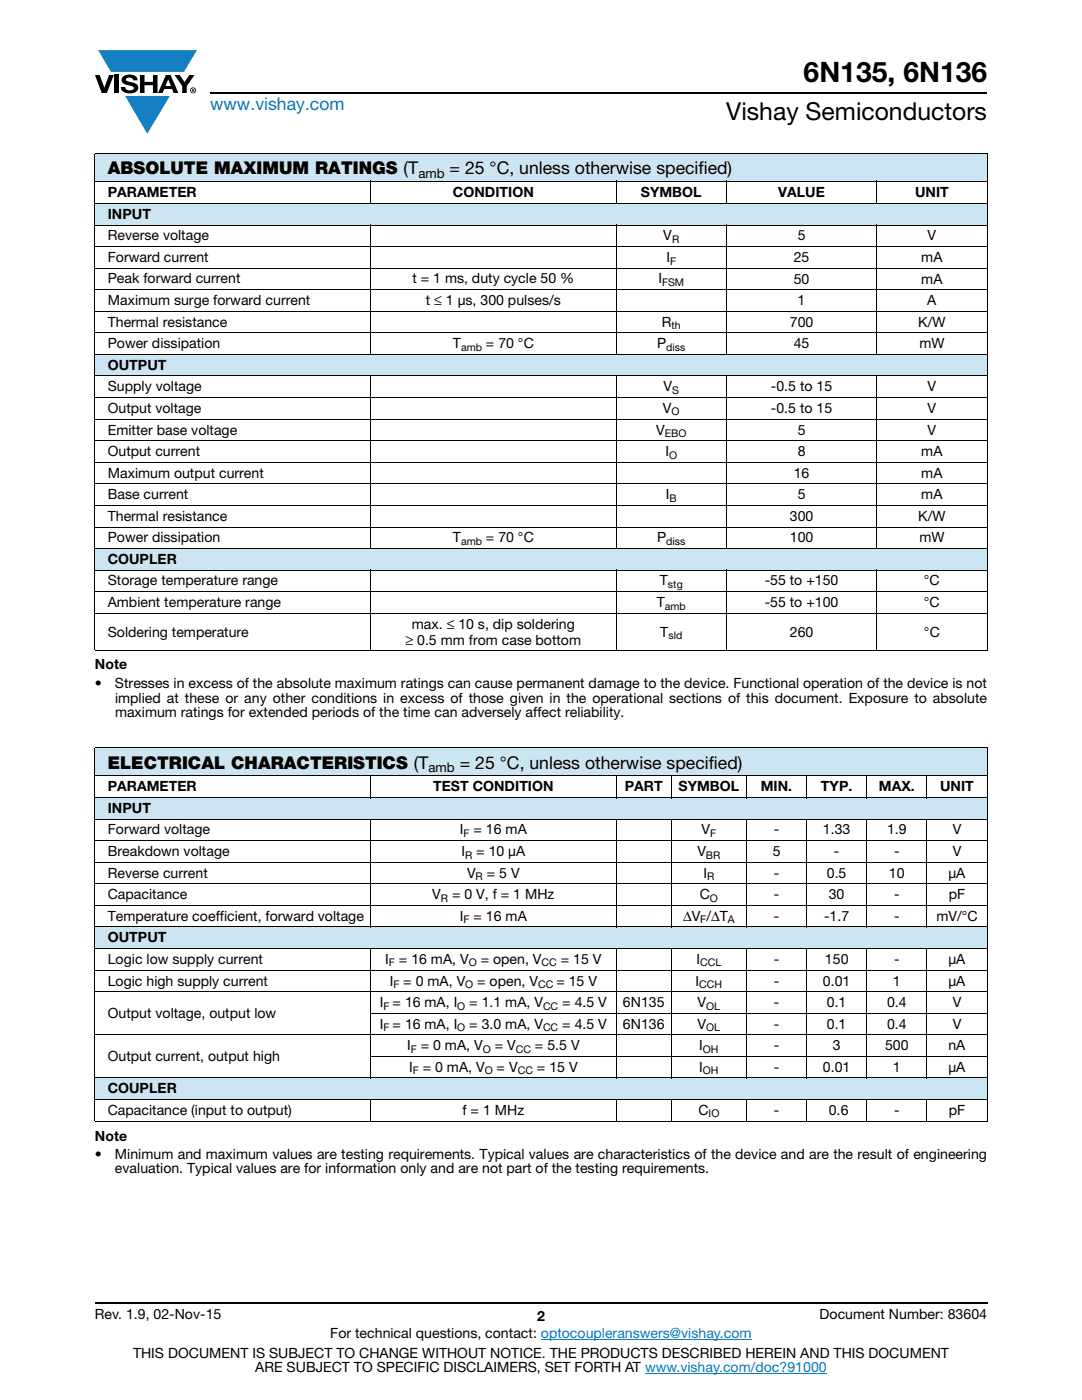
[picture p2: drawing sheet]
<svg xmlns="http://www.w3.org/2000/svg" width="216mm" height="279mm" viewBox="0 0 216 279" stroke-linecap="round" stroke-linejoin="round" font-family="sans-serif">
<defs><g id="words">
<text font-size="5.6" x="160.4" y="16.4">6N135, 6N136</text>
<text font-size="4.9" x="144.9" y="24">Vishay Semiconductors</text>
<text font-size="3.5" fill="#007ec4" x="42" y="21.9">www.vishay.com</text>
<g font-size="3.5">
<text x="21.5" y="34.8">ABSOLUTE MAXIMUM RATINGS (T</text>
<text x="89.7" y="34.8">= 25 °C, unless otherwise specified)</text>
<text x="21.5" y="153.4">ELECTRICAL CHARACTERISTICS (T</text>
<text x="91.7" y="153.4">= 25 °C, unless otherwise specified)</text>
</g>
<g font-size="2.8">
<text x="21.5" y="39.3">PARAMETER</text>
<text x="90.4" y="39.3">CONDITION</text>
<text x="127.9" y="39.3">SYMBOL</text>
<text x="155.3" y="39.3">VALUE</text>
<text x="182.6" y="39.3">UNIT</text>
<text x="21.5" y="43.7">INPUT</text>
<text x="21.5" y="48">Reverse voltage</text>
<text x="132.4" y="48">V</text>
<text x="159.2" y="48">5</text>
<text x="185.1" y="48">V</text>
<text x="21.5" y="52.3">Forward current</text>
<text x="133" y="52.3">I</text>
<text x="158.4" y="52.3">25</text>
<text x="183.8" y="52.3">mA</text>
<text x="21.5" y="56.6">Peak forward current</text>
<text x="82.3" y="56.6">t = 1 ms, duty cycle 50 %</text>
<text x="131.4" y="56.6">I</text>
<text x="158.4" y="56.6">50</text>
<text x="183.8" y="56.6">mA</text>
<text x="21.5" y="65.2">Thermal resistance</text>
<text x="21.5" y="60.9">Maximum surge forward current</text>
<text x="85" y="60.9">t ≤ 1 μs, 300 pulses/s</text>
<text x="132.1" y="65.2">R</text>
<text x="157.6" y="65.2">700</text>
<text x="159.2" y="60.9">1</text>
<text x="183.2" y="65.2">K/W</text>
<text x="185" y="60.9">A</text>
<text x="21.5" y="69.5">Power dissipation</text>
<text x="90.4" y="69.5">T</text>
<text x="97" y="69.5">= 70 °C</text>
<text x="131.1" y="69.5">P</text>
<text x="158.4" y="69.5">45</text>
<text x="183.4" y="69.5">mW</text>
<text x="21.5" y="73.8">OUTPUT</text>
<text x="21.5" y="82.4">Output voltage</text>
<text x="21.5" y="78.1">Supply voltage</text>
<text x="132.3" y="82.4">V</text>
<text x="132.4" y="78.1">V</text>
<text x="153.8" y="78.1">-0.5 to 15</text>
<text x="153.8" y="82.4">-0.5 to 15</text>
<text x="185.1" y="78.1">V</text>
<text x="185.1" y="82.4">V</text>
<text x="21.5" y="86.7">Emitter base voltage</text>
<text x="130.9" y="86.7">V</text>
<text x="159.2" y="86.7">5</text>
<text x="185.1" y="86.7">V</text>
<text x="21.5" y="91">Output current</text>
<text x="21.5" y="95.3">Maximum output current</text>
<text x="132.8" y="91">I</text>
<text x="158.4" y="95.3">16</text>
<text x="159.2" y="91">8</text>
<text x="183.8" y="91">mA</text>
<text x="183.8" y="95.3">mA</text>
<text x="21.5" y="99.6">Base current</text>
<text x="132.9" y="99.6">I</text>
<text x="159.2" y="99.6">5</text>
<text x="183.8" y="99.6">mA</text>
<text x="21.5" y="103.9">Thermal resistance</text>
<text x="157.6" y="103.9">300</text>
<text x="183.2" y="103.9">K/W</text>
<text x="21.5" y="112.5">COUPLER</text>
<text x="21.5" y="108.2">Power dissipation</text>
<text x="90.4" y="108.2">T</text>
<text x="97" y="108.2">= 70 °C</text>
<text x="131.1" y="108.2">P</text>
<text x="157.6" y="108.2">100</text>
<text x="183.4" y="108.2">mW</text>
<text x="21.5" y="116.8">Storage temperature range</text>
<text x="131.7" y="116.8">T</text>
<text x="152.6" y="116.8">-55 to +150</text>
<text x="184.4" y="116.8">°C</text>
<text x="21.5" y="121.2">Ambient temperature range</text>
<text x="82.2" y="125.5">max. ≤ 10 s, dip soldering</text>
<text x="131" y="121.2">T</text>
<text x="152.6" y="121.2">-55 to +100</text>
<text x="184.4" y="121.2">°C</text>
<text x="21.5" y="127">Soldering temperature</text>
<text x="80.9" y="128.6">≥ 0.5 mm from case bottom</text>
<text x="131.7" y="127">T</text>
<text x="157.6" y="127">260</text>
<text x="184.4" y="127">°C</text>
<text x="18.9" y="133.5">Note</text>
<text x="18.9" y="137.4">•</text>
<text x="22.9" y="137.4">Stresses in excess of the absolute maximum ratings can cause permanent damage to the device. Functional operation of the device is not</text>
<text x="22.9" y="143">maximum ratings for extended periods of the time can adversely affect reliability.</text>
<text x="22.9" y="140.2">implied at these or any other conditions in excess of those given in the operational sections of this document. Exposure to absolute</text>
<text x="21.5" y="157.9">PARAMETER</text>
<text x="86.4" y="157.9">TEST CONDITION</text>
<text x="124.7" y="157.9">PART</text>
<text x="135.4" y="157.9">SYMBOL</text>
<text x="151.8" y="157.9">MIN.</text>
<text x="163.8" y="157.9">TYP.</text>
<text x="175.4" y="157.9">MAX.</text>
<text x="187.6" y="157.9">UNIT</text>
<text x="21.5" y="162.2">INPUT</text>
<text x="21.5" y="166.5">Forward voltage</text>
<text x="91.8" y="166.5">I</text>
<text x="94.5" y="166.5">= 16 mA</text>
<text x="140" y="166.5">V</text>
<text x="154.4" y="166.5">-</text>
<text x="164.2" y="166.5">1.33</text>
<text x="177" y="166.5">1.9</text>
<text x="190.1" y="166.5">V</text>
<text x="21.5" y="170.9">Breakdown voltage</text>
<text x="92.1" y="170.9">I</text>
<text x="95" y="170.9">= 10 μA</text>
<text x="139.1" y="170.9">V</text>
<text x="154.2" y="170.9">5</text>
<text x="166.4" y="170.9">-</text>
<text x="178.4" y="170.9">-</text>
<text x="190.1" y="170.9">V</text>
<text x="21.5" y="179.5">Capacitance</text>
<text x="21.5" y="175.2">Reverse current</text>
<text x="86.3" y="179.5">V</text>
<text x="90.2" y="179.5">= 0 V, f = 1 MHz</text>
<text x="93.2" y="175.2">V</text>
<text x="97.2" y="175.2">= 5 V</text>
<text x="139.6" y="179.5">C</text>
<text x="140.4" y="175.2">I</text>
<text x="154.4" y="175.2">-</text>
<text x="154.4" y="179.5">-</text>
<text x="165" y="175.2">0.5</text>
<text x="165.4" y="179.5">30</text>
<text x="177.4" y="175.2">10</text>
<text x="178.4" y="179.5">-</text>
<text x="189.3" y="175.2">μA</text>
<text x="189.3" y="179.5">pF</text>
<text x="21.5" y="183.8">Temperature coefficient, forward voltage</text>
<text x="91.8" y="183.8">I</text>
<text x="94.5" y="183.8">= 16 mA</text>
<text x="136.3" y="183.8">ΔV /ΔT</text>
<text x="154.4" y="183.8">-</text>
<text x="164.4" y="183.8">-1.7</text>
<text x="178.4" y="183.8">-</text>
<text x="186.8" y="183.8">mV/°C</text>
<text x="21.5" y="188.1">OUTPUT</text>
<text x="21.5" y="196.7">Logic high supply current</text>
<text x="21.5" y="192.4">Logic low supply current</text>
<text x="76.9" y="192.4">I</text>
<text x="77.8" y="196.7">I</text>
<text x="79.6" y="192.4">= 16 mA, V</text>
<text x="80.5" y="196.7">= 0 mA, V</text>
<text x="95.2" y="196.7">= open, V</text>
<text x="95.9" y="192.4">= open, V</text>
<text x="111" y="196.7">= 15 V</text>
<text x="111.9" y="192.4">= 15 V</text>
<text x="138.8" y="196.7">I</text>
<text x="139" y="192.4">I</text>
<text x="154.4" y="192.4">-</text>
<text x="154.4" y="196.7">-</text>
<text x="164.2" y="196.7">0.01</text>
<text x="164.6" y="192.4">150</text>
<text x="178.2" y="196.7">1</text>
<text x="178.4" y="192.4">-</text>
<text x="189.3" y="192.4">μA</text>
<text x="189.3" y="196.7">μA</text>
<text x="21.5" y="203.1">Output voltage, output low</text>
<text x="75.8" y="201">I = 16 mA, I</text>
<text x="93.6" y="201">= 1.1 mA, V</text>
<text x="112.2" y="201">= 4.5 V</text>
<text x="124.3" y="201">6N135</text>
<text x="139.2" y="201">V</text>
<text x="154.4" y="201">-</text>
<text x="165" y="201">0.1</text>
<text x="177" y="201">0.4</text>
<text x="190.1" y="201">V</text>
<text x="75.8" y="205.3">I = 16 mA, I</text>
<text x="81.2" y="209.6">I</text>
<text x="84" y="209.6">= 0 mA, V</text>
<text x="93.6" y="205.3">= 3.0 mA, V</text>
<text x="98.7" y="209.6">= V</text>
<text x="106.7" y="209.6">= 5.5 V</text>
<text x="112.2" y="205.3">= 4.5 V</text>
<text x="124.3" y="205.3">6N136</text>
<text x="139.2" y="205.3">V</text>
<text x="139.5" y="209.6">I</text>
<text x="154.4" y="205.3">-</text>
<text x="154.4" y="209.6">-</text>
<text x="165" y="205.3">0.1</text>
<text x="166.2" y="209.6">3</text>
<text x="176.6" y="209.6">500</text>
<text x="177" y="205.3">0.4</text>
<text x="189.3" y="209.6">nA</text>
<text x="190.1" y="205.3">V</text>
<text x="21.5" y="211.8">Output current, output high</text>
<text x="81.6" y="213.9">I</text>
<text x="84.3" y="213.9">= 0 mA, V</text>
<text x="99.1" y="213.9">= V</text>
<text x="107.1" y="213.9">= 15 V</text>
<text x="139.5" y="213.9">I</text>
<text x="154.4" y="213.9">-</text>
<text x="164.2" y="213.9">0.01</text>
<text x="178.2" y="213.9">1</text>
<text x="189.3" y="213.9">μA</text>
<text x="21.5" y="218.2">COUPLER</text>
<text x="18.9" y="227.7">Note</text>
<text x="21.5" y="222.5">Capacitance (input to output)</text>
<text x="92.3" y="222.5">f = 1 MHz</text>
<text x="139.3" y="222.5">C</text>
<text x="154.4" y="222.5">-</text>
<text x="165.4" y="222.5">0.6</text>
<text x="178.4" y="222.5">-</text>
<text x="189.3" y="222.5">pF</text>
<text x="18.9" y="231.3">•</text>
<text x="22.9" y="231.3">Minimum and maximum values are testing requirements. Typical values are characteristics of the device and are the result of engineering</text>
<text x="22.9" y="234.1">evaluation. Typical values are for information only and are not part of the testing requirements.</text>
<text x="18.9" y="263.3">Rev. 1.9, 02-Nov-15</text>
<text x="107.2" y="263.6">2</text>
<text x="163.6" y="263.3">Document Number: 83604</text>
<text x="65.9" y="267.1">For technical questions, contact: optocoupleranswers@vishay.com</text>
<text x="26.5" y="271">THIS DOCUMENT IS SUBJECT TO CHANGE WITHOUT NOTICE. THE PRODUCTS DESCRIBED HEREIN AND THIS DOCUMENT</text>
<text x="50.9" y="273.8">ARE SUBJECT TO SPECIFIC DISCLAIMERS, SET FORTH AT www.vishay.com/doc?91000</text>
</g>
<g font-size="2.6">
<text x="83.5" y="35.5">amb</text>
<text x="85.5" y="154">amb</text>
</g>
<g font-size="2.1">
<text x="133.7" y="52.8">F</text>
<text x="134.1" y="48.5">R</text>
<text x="132.1" y="57.1">FSM</text>
<text x="134" y="65.7">th</text>
<text x="92" y="70">amb</text>
<text x="132.9" y="70">diss</text>
<text x="134" y="82.9">O</text>
<text x="134.1" y="78.6">S</text>
<text x="132.6" y="87.2">EBO</text>
<text x="133.5" y="91.5">O</text>
<text x="133.6" y="100.1">B</text>
<text x="92" y="108.7">amb</text>
<text x="132.9" y="108.7">diss</text>
<text x="133.3" y="117.3">stg</text>
<text x="132.7" y="121.7">amb</text>
<text x="133.4" y="127.6">sld</text>
<text x="92.5" y="167">F</text>
<text x="141.7" y="167">F</text>
<text x="92.8" y="171.4">R</text>
<text x="140.9" y="171.4">BR</text>
<text x="88" y="180">R</text>
<text x="94.9" y="175.7">R</text>
<text x="141.1" y="175.7">R</text>
<text x="141.7" y="180">O</text>
<text x="92.5" y="184.3">F</text>
<text x="139.7" y="184.3">F</text>
<text x="145.2" y="184.3">A</text>
<text x="77.6" y="192.9">F</text>
<text x="78.5" y="197.2">F</text>
<text x="92.8" y="197.2">O</text>
<text x="93.5" y="192.9">O</text>
<text x="107.4" y="197.2">CC</text>
<text x="108.1" y="192.9">CC</text>
<text x="139.5" y="197.2">CCH</text>
<text x="139.7" y="192.9">CCL</text>
<text x="76.5" y="201.5">F</text>
<text x="91.2" y="201.5">O</text>
<text x="108.4" y="201.5">CC</text>
<text x="140.9" y="201.5">OL</text>
<text x="76.5" y="205.8">F</text>
<text x="91.2" y="205.8">O</text>
<text x="108.4" y="205.8">CC</text>
<text x="140.9" y="205.8">OL</text>
<text x="82" y="210.1">F</text>
<text x="82.4" y="214.4">F</text>
<text x="96.3" y="210.1">O</text>
<text x="96.7" y="214.4">O</text>
<text x="102.9" y="210.1">CC</text>
<text x="103.3" y="214.4">CC</text>
<text x="140.3" y="210.1">OH</text>
<text x="140.3" y="214.4">OH</text>
<text x="141.4" y="223">IO</text>
</g>
</g></defs>
<g fill="#147fc3">
<path d="M19.6 10h19.7l-2.6 4.3h-1.1h-13.5z"/>
<path d="M25 19.2h8.9l-4.5 7.5z"/>
</g>
<g fill="#000">
<path d="M18.9 15h1l.9 2.5 1-2.5h.9l-1.4 3.6h-1zM22.9 15h.9v3.6h-.9zM24.6 15.3a2.1 2.1 0 0 1 2.8 .3l.1 .4h-.9a.79 .79 0 0 0-.7-.5 .79 .79 0 0 0-.8 .4l.3 .3 1 .2a1.08 1.08 0 0 1 1.2 1 1.08 1.08 0 0 1-1.1 1.2 1.73 1.73 0 0 1-2.4-1.2h.9a.96 .96 0 0 0 .8 .6 .96 .96 0 0 0 .9-.4 1.31 1.31 0 0 0-1.2-.6 1.03 1.03 0 0 1-1.1-.6 1.03 1.03 0 0 1 .2-1.1zM27.9 15h.9v1.3h1.7v-1.3h.9v3.6h-.9v-1.6h-1.7v1.6h-.9zM34.8 15h1.1l.9 1.4 1-1.4h1l-1.5 2.2v1.4h-.9v-1.4z"/>
<path d="M33.6 15.9l.5 1.3h-1.1zM33.1 15l-1.6 3.6h1l.3-.8h1.5l.3 .8h1l-1.6-3.6z"/>
<path d="M38.4 17.8h.2v.2h-.2zM38.3 17.7v.7h.1v-.3l.4 .3-.2-.3 .2-.2-.1-.2z"/>
<path d="M38.1 18a.46 .46 0 0 1 .9 0 .46 .46 0 0 1-.9 0zM37.9 18a.6 .6 0 0 0 1.2 0 .6 .6 0 0 0-1.2 0z"/>
</g>
<path d="M42 18.6h155M18.9 260h178.1" fill="none" stroke="#000" stroke-width=".36"/>
<path d="M107.9 267.3h42.1M128.7 274h36.3" fill="none" stroke="#007ec4" stroke-width=".2"/>
<path d="M18.9 30.7h178.1v5.5h-178.1z" fill="#cce5f3"/>
<g fill="#fff">
<path d="M18.9 36.2h55.1v4.4h-55.1z"/>
<path d="M74 36.2h49v4.4h-49z"/>
<path d="M123 36.2h21.9v4.4h-21.9z"/>
<path d="M144.9 36.2h30v4.4h-30z"/>
<path d="M174.9 36.2h22.1v4.4h-22.1z"/>
</g>
<g fill="#cce5f3">
<path d="M18.9 40.6h178.1v4.3h-178.1z"/>
<path d="M18.9 70.7h178.1v4.3h-178.1z"/>
<path d="M18.9 109.5h178.1v4.3h-178.1z"/>
<path d="M18.9 149.3h178.1v5.5h-178.1z"/>
</g>
<g fill="#fff">
<path d="M18.9 154.8h55.1v4.4h-55.1z"/>
<path d="M74 154.8h49v4.4h-49z"/>
<path d="M123 154.8h10.9v4.4h-10.9z"/>
<path d="M133.9 154.8h15v4.4h-15z"/>
<path d="M148.9 154.8h12.1v4.4h-12.1z"/>
<path d="M161 154.8h12v4.4h-12z"/>
<path d="M173 154.8h12v4.4h-12z"/>
<path d="M185 154.8h12v4.4h-12z"/>
</g>
<g fill="#cce5f3">
<path d="M18.9 159.2h178.1v4.3h-178.1z"/>
<path d="M18.9 185h178.1v4.3h-178.1z"/>
<path d="M18.9 215.1h178.1v4.3h-178.1z"/>
</g>
<g fill="none" stroke="#000" stroke-width=".2">
<path d="M18.9 30.7h178.1M18.9 36.2h178.1M18.9 30.8v99M74 36.1v4.6M123 36.1v4.6M144.9 36.1v4.6M174.9 36.1v4.6M197 30.8v99M18.9 40.6h178.1M18.9 44.9h178.1M18.9 49.2h178.1M18.9 53.5h178.1"/>
<path d="M18.9 57.8h178.1M74 44.8v26M123 44.8v26M144.9 44.8v26M174.9 44.8v26M18.9 62.1h178.1M18.9 66.4h178.1M18.9 70.7h178.1M18.9 75h178.1M18.9 79.4h178.1M74 75v34.6M123 75v34.6"/>
<path d="M144.9 75v34.6M174.9 75v34.6M18.9 83.7h178.1M18.9 87.9h178.1M18.9 92.3h178.1M18.9 96.6h178.1M18.9 100.9h178.1M18.9 105.2h178.1M18.9 109.5h178.1M18.9 113.8h178.1M18.9 118.1h178.1M74 113.7v16.3"/>
<path d="M123 113.7v16.3M144.9 113.7v16.3M174.9 113.7v16.3M18.9 122.4h178.1M18.9 129.9h178.1M18.9 149.3h178.1M18.9 154.8h178.1M18.9 159.2h178.1M18.9 149.4v74.2M74 154.7v4.6M123 154.7v4.6M133.9 154.7v4.6"/>
<path d="M148.9 154.7v4.6M161 154.7v4.6M173 154.7v4.6M185 154.7v4.6M197 149.4v74.2M18.9 163.5h178.1M18.9 167.8h178.1M18.9 172.1h178.1M18.9 176.4h178.1M74 163.4v21.7M123 163.4v21.7M133.9 163.4v21.7"/>
<path d="M148.9 163.4v21.7M161 163.4v21.7M173 163.4v21.7M185 163.4v21.7M18.9 180.7h178.1M18.9 185h178.1M18.9 189.3h178.1M18.9 193.6h178.1M18.9 197.9h178.1M74 189.2v26M123 189.2v26M133.9 189.2v26"/>
<path d="M148.9 189.2v26M161 189.2v26M173 189.2v26M185 189.2v26M18.9 206.5h178.1M18.9 215.1h178.1M18.9 219.4h178.1M73.9 202.2h123.1M73.9 210.8h123.1M74 219.4v4.4M123 219.4v4.4M133.9 219.4v4.4"/>
<path d="M148.9 219.4v4.4M161 219.4v4.4M173 219.4v4.4M185 219.4v4.4M18.9 223.7h178.1"/>
</g>
<use href="#words"/>
</svg>
